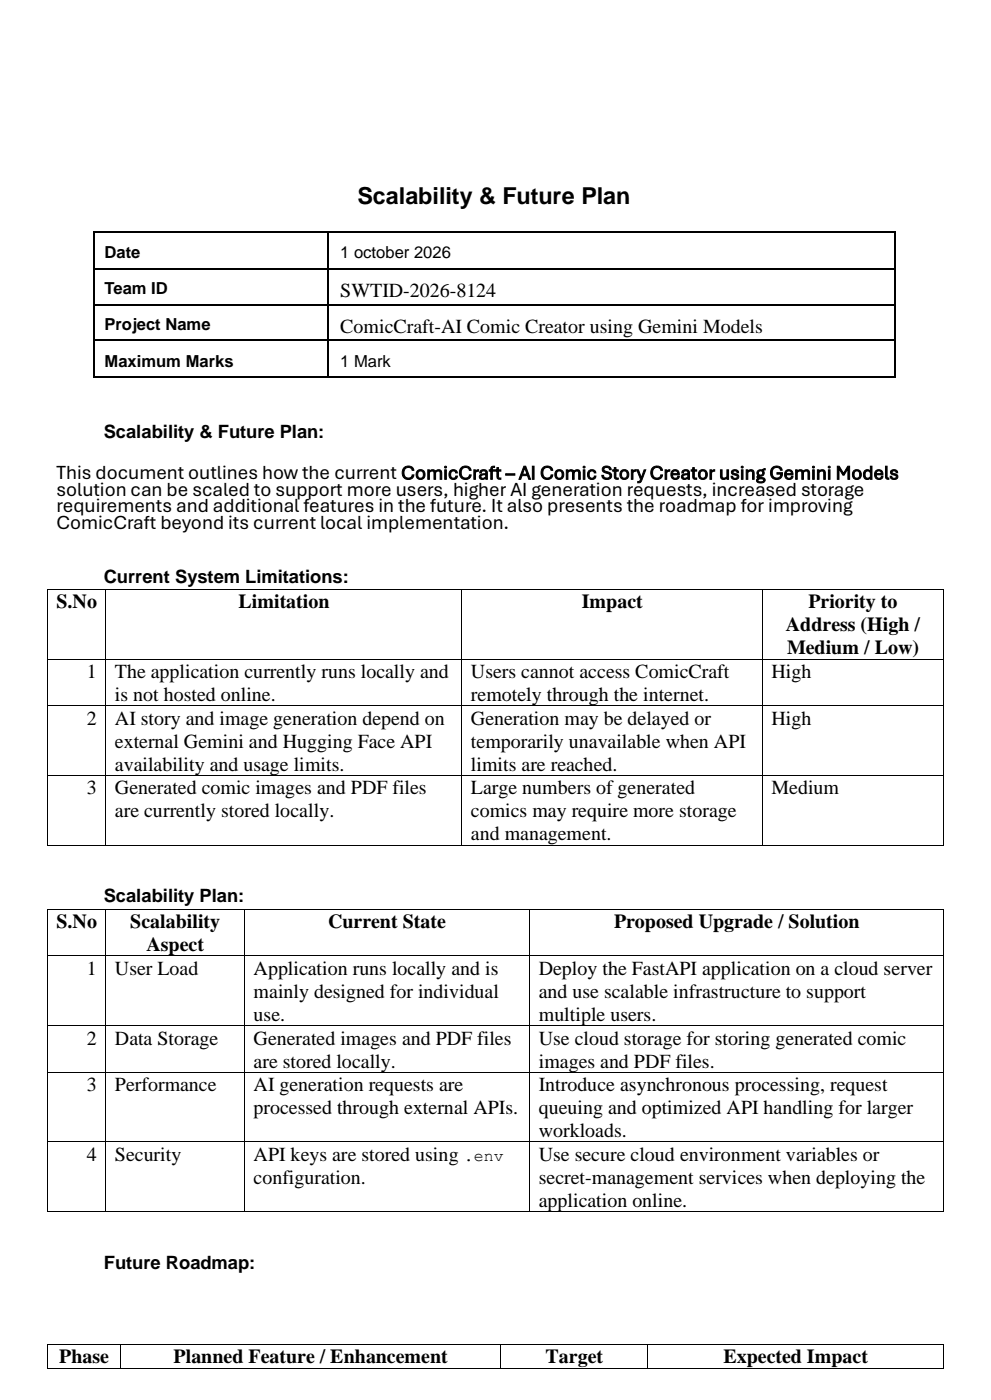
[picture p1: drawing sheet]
<svg xmlns="http://www.w3.org/2000/svg" width="210mm" height="297mm" viewBox="0 0 210 297" stroke-linecap="round" stroke-linejoin="round" font-family="sans-serif">
<defs><g id="words">
<text font-size="5" x="75.8" y="43.4">Scalability &amp; Future Plan</text>
<g font-size="4.2">
<text x="72.2" y="63">SWTID-2026-8124</text>
<text x="72.2" y="70.7">ComicCraft-AI Comic Creator using Gemini Models</text>
<text x="12" y="101.7">This document outlines how the current ComicCraft – AI Comic Story Creator using Gemini Models</text>
<text x="12" y="105.2">solution can be scaled to support more users, higher AI generation requests, increased storage</text>
<text x="12" y="108.7">requirements and additional features in the future. It also presents the roadmap for improving</text>
<text x="12" y="112.3">ComicCraft beyond its current local implementation.</text>
<text x="12" y="129.1">S.No</text>
<text x="50.6" y="129.1">Limitation</text>
<text x="123.4" y="129.1">Impact</text>
<text x="171.5" y="129.1">Priority to</text>
<text x="166.7" y="134">Address (High /</text>
<text x="18.5" y="143.9">1</text>
<text x="24.4" y="143.9">The application currently runs locally and</text>
<text x="99.9" y="143.9">Users cannot access ComicCraft</text>
<text x="163.7" y="143.9">High</text>
<text x="167" y="138.8">Medium / Low)</text>
<text x="24.4" y="148.7">is not hosted online.</text>
<text x="99.9" y="148.7">remotely through the internet.</text>
<text x="18.5" y="153.8">2</text>
<text x="24.4" y="153.8">AI story and image generation depend on</text>
<text x="99.9" y="153.8">Generation may be delayed or</text>
<text x="163.7" y="153.8">High</text>
<text x="24.4" y="158.6">external Gemini and Hugging Face API</text>
<text x="99.9" y="158.6">temporarily unavailable when API</text>
<text x="24.4" y="163.5">availability and usage limits.</text>
<text x="99.9" y="163.5">limits are reached.</text>
<text x="18.5" y="168.6">3</text>
<text x="24.4" y="168.6">Generated comic images and PDF files</text>
<text x="24.4" y="173.4">are currently stored locally.</text>
<text x="99.9" y="168.6">Large numbers of generated</text>
<text x="99.9" y="173.4">comics may require more storage</text>
<text x="163.7" y="168.6">Medium</text>
<text x="99.9" y="178.3">and management.</text>
<text x="12" y="196.9">S.No</text>
<text x="27.7" y="196.9">Scalability</text>
<text x="69.6" y="196.9">Current State</text>
<text x="130.3" y="196.9">Proposed Upgrade / Solution</text>
<text x="31.1" y="201.8">Aspect</text>
<text x="18.5" y="206.8">1</text>
<text x="24.4" y="206.8">User Load</text>
<text x="53.8" y="206.8">Application runs locally and is</text>
<text x="114.3" y="206.8">Deploy the FastAPI application on a cloud server</text>
<text x="53.8" y="211.7">mainly designed for individual</text>
<text x="114.3" y="211.7">and use scalable infrastructure to support</text>
<text x="18.5" y="221.7">2</text>
<text x="24.4" y="221.7">Data Storage</text>
<text x="53.8" y="216.6">use.</text>
<text x="53.8" y="221.7">Generated images and PDF files</text>
<text x="114.3" y="216.6">multiple users.</text>
<text x="114.3" y="221.7">Use cloud storage for storing generated comic</text>
<text x="53.8" y="226.5">are stored locally.</text>
<text x="114.3" y="226.5">images and PDF files.</text>
<text x="18.5" y="231.6">3</text>
<text x="24.4" y="231.6">Performance</text>
<text x="53.8" y="231.6">AI generation requests are</text>
<text x="114.3" y="231.6">Introduce asynchronous processing, request</text>
<text x="53.8" y="236.4">processed through external APIs.</text>
<text x="114.3" y="236.4">queuing and optimized API handling for larger</text>
<text x="114.3" y="241.3">workloads.</text>
<text x="18.5" y="246.3">4</text>
<text x="24.4" y="246.3">Security</text>
<text x="53.8" y="246.3">API keys are stored using</text>
<text x="53.8" y="251.3">configuration.</text>
<text x="114.3" y="246.3">Use secure cloud environment variables or</text>
<text x="114.3" y="251.2">secret-management services when deploying the</text>
<text x="114.3" y="256.1">application online.</text>
<text x="12.6" y="289.3">Phase</text>
<text x="36.8" y="289.3">Planned Feature / Enhancement</text>
<text x="115.8" y="289.3">Target</text>
<text x="153.5" y="289.3">Expected Impact</text>
</g>
<g font-size="3.9">
<text x="22" y="93">Scalability &amp; Future Plan:</text>
<text x="22" y="123.7">Current System Limitations:</text>
<text x="22" y="191.4">Scalability Plan:</text>
<text x="22" y="269.3">Future Roadmap:</text>
</g>
<g font-size="3.5">
<text x="22.2" y="54.7">Date</text>
<text x="72.2" y="54.7">1 october 2026</text>
<text x="22.2" y="62.4">Team ID</text>
<text x="22.2" y="70.1">Project Name</text>
<text x="22.2" y="77.8">Maximum Marks</text>
<text x="72.2" y="77.8">1 Mark</text>
<text x="98.4" y="246.3">.env</text>
</g>
</g></defs>
<g fill="#000">
<path d="M19.8 49.2h.3v.3h-.3z" fill-rule="evenodd"/>
<path d="M19.8 49.2h.3v.3h-.3z" fill-rule="evenodd"/>
<path d="M19.8 56.9h.3v.3h-.3z" fill-rule="evenodd"/>
<path d="M69.5 49.2h.4v.3h-.4z" fill-rule="evenodd"/>
<path d="M69.5 56.9h.4v.3h-.4z" fill-rule="evenodd"/>
<path d="M189.8 49.2h.4v.3h-.4z" fill-rule="evenodd"/>
<path d="M189.8 49.2h.4v.3h-.4z" fill-rule="evenodd"/>
<path d="M189.8 56.9h.4v.3h-.4z" fill-rule="evenodd"/>
<path d="M19.8 64.7h.3v.3h-.3z" fill-rule="evenodd"/>
<path d="M19.8 72.1h.3v.3h-.3z" fill-rule="evenodd"/>
<path d="M69.5 64.7h.4v.3h-.4z" fill-rule="evenodd"/>
<path d="M69.5 72.1h.4v.3h-.4z" fill-rule="evenodd"/>
<path d="M189.8 64.7h.4v.3h-.4z" fill-rule="evenodd"/>
<path d="M189.8 72.1h.4v.3h-.4z" fill-rule="evenodd"/>
<path d="M19.8 79.8h.3v.4h-.3z" fill-rule="evenodd"/>
<path d="M19.8 79.8h.3v.4h-.3z" fill-rule="evenodd"/>
<path d="M69.5 79.8h.4v.4h-.4z" fill-rule="evenodd"/>
<path d="M189.8 79.8h.4v.4h-.4z" fill-rule="evenodd"/>
<path d="M189.8 79.8h.4v.4h-.4z" fill-rule="evenodd"/>
<path d="M10 125h.2v.2h-.2z" fill-rule="evenodd"/>
<path d="M10 125h.2v.2h-.2z" fill-rule="evenodd"/>
<path d="M10 139.8h.2v.1h-.2z" fill-rule="evenodd"/>
<path d="M22.4 125h.2v.2h-.2z" fill-rule="evenodd"/>
<path d="M22.4 139.8h.2v.1h-.2z" fill-rule="evenodd"/>
<path d="M97.9 125h.2v.2h-.2z" fill-rule="evenodd"/>
<path d="M97.9 139.8h.2v.1h-.2z" fill-rule="evenodd"/>
<path d="M161.7 125h.2v.2h-.2z" fill-rule="evenodd"/>
<path d="M161.7 139.8h.2v.1h-.2z" fill-rule="evenodd"/>
<path d="M200.1 125h.2v.2h-.2z" fill-rule="evenodd"/>
<path d="M200.1 125h.2v.2h-.2z" fill-rule="evenodd"/>
<path d="M200.1 139.8h.2v.1h-.2z" fill-rule="evenodd"/>
<path d="M10 149.7h.2v.1h-.2z" fill-rule="evenodd"/>
<path d="M22.4 149.7h.2v.1h-.2z" fill-rule="evenodd"/>
<path d="M97.9 149.7h.2v.1h-.2z" fill-rule="evenodd"/>
<path d="M161.7 149.7h.2v.1h-.2z" fill-rule="evenodd"/>
<path d="M200.1 149.7h.2v.1h-.2z" fill-rule="evenodd"/>
<path d="M10 164.4h.2v.2h-.2z" fill-rule="evenodd"/>
<path d="M10 179.2h.2v.2h-.2z" fill-rule="evenodd"/>
<path d="M10 179.2h.2v.2h-.2z" fill-rule="evenodd"/>
<path d="M22.4 164.4h.2v.2h-.2z" fill-rule="evenodd"/>
<path d="M22.4 179.2h.2v.2h-.2z" fill-rule="evenodd"/>
<path d="M97.9 164.4h.2v.2h-.2z" fill-rule="evenodd"/>
<path d="M97.9 179.2h.2v.2h-.2z" fill-rule="evenodd"/>
<path d="M161.7 164.4h.2v.2h-.2z" fill-rule="evenodd"/>
<path d="M161.7 179.2h.2v.2h-.2z" fill-rule="evenodd"/>
<path d="M200.1 164.4h.2v.2h-.2z" fill-rule="evenodd"/>
<path d="M200.1 179.2h.2v.2h-.2z" fill-rule="evenodd"/>
<path d="M200.1 179.2h.2v.2h-.2z" fill-rule="evenodd"/>
<path d="M10 192.8h.2v.2h-.2z" fill-rule="evenodd"/>
<path d="M10 192.8h.2v.2h-.2z" fill-rule="evenodd"/>
<path d="M22.4 192.8h.2v.2h-.2z" fill-rule="evenodd"/>
<path d="M51.8 192.8h.2v.2h-.2z" fill-rule="evenodd"/>
<path d="M112.3 192.8h.2v.2h-.2z" fill-rule="evenodd"/>
<path d="M200.1 192.8h.2v.2h-.2z" fill-rule="evenodd"/>
<path d="M200.1 192.8h.2v.2h-.2z" fill-rule="evenodd"/>
<path d="M10 202.7h.2v.2h-.2z" fill-rule="evenodd"/>
<path d="M10 217.5h.2v.2h-.2z" fill-rule="evenodd"/>
<path d="M22.4 202.7h.2v.2h-.2z" fill-rule="evenodd"/>
<path d="M22.4 217.5h.2v.2h-.2z" fill-rule="evenodd"/>
<path d="M51.8 202.7h.2v.2h-.2z" fill-rule="evenodd"/>
<path d="M51.8 217.5h.2v.2h-.2z" fill-rule="evenodd"/>
<path d="M112.3 202.7h.2v.2h-.2z" fill-rule="evenodd"/>
<path d="M112.3 217.5h.2v.2h-.2z" fill-rule="evenodd"/>
<path d="M200.1 202.7h.2v.2h-.2z" fill-rule="evenodd"/>
<path d="M200.1 217.5h.2v.2h-.2z" fill-rule="evenodd"/>
<path d="M10 227.4h.2v.2h-.2z" fill-rule="evenodd"/>
<path d="M22.4 227.4h.2v.2h-.2z" fill-rule="evenodd"/>
<path d="M51.8 227.4h.2v.2h-.2z" fill-rule="evenodd"/>
<path d="M112.3 227.4h.2v.2h-.2z" fill-rule="evenodd"/>
<path d="M200.1 227.4h.2v.2h-.2z" fill-rule="evenodd"/>
<path d="M10 242.2h.2v.2h-.2z" fill-rule="evenodd"/>
<path d="M10 257h.2v.2h-.2z" fill-rule="evenodd"/>
<path d="M10 257h.2v.2h-.2z" fill-rule="evenodd"/>
<path d="M22.4 242.2h.2v.2h-.2z" fill-rule="evenodd"/>
<path d="M22.4 257h.2v.2h-.2z" fill-rule="evenodd"/>
<path d="M51.8 242.2h.2v.2h-.2z" fill-rule="evenodd"/>
<path d="M51.8 257h.2v.2h-.2z" fill-rule="evenodd"/>
<path d="M112.3 242.2h.2v.2h-.2z" fill-rule="evenodd"/>
<path d="M112.3 257h.2v.2h-.2z" fill-rule="evenodd"/>
<path d="M200.1 242.2h.2v.2h-.2z" fill-rule="evenodd"/>
<path d="M200.1 257h.2v.2h-.2z" fill-rule="evenodd"/>
<path d="M200.1 257h.2v.2h-.2z" fill-rule="evenodd"/>
<path d="M10 285.2h.2v.1h-.2z" fill-rule="evenodd"/>
<path d="M10 285.2h.2v.1h-.2z" fill-rule="evenodd"/>
<path d="M10 290.2h.2v.2h-.2z" fill-rule="evenodd"/>
<path d="M10 290.2h.2v.2h-.2z" fill-rule="evenodd"/>
<path d="M25.6 285.2h.1v.1h-.1z" fill-rule="evenodd"/>
<path d="M25.6 290.2h.1v.2h-.1z" fill-rule="evenodd"/>
<path d="M106.2 285.2h.1v.1h-.1z" fill-rule="evenodd"/>
<path d="M106.2 290.2h.1v.2h-.1z" fill-rule="evenodd"/>
<path d="M137.4 285.2h.2v.1h-.2z" fill-rule="evenodd"/>
<path d="M137.4 290.2h.2v.2h-.2z" fill-rule="evenodd"/>
<path d="M200.1 285.2h.2v.1h-.2z" fill-rule="evenodd"/>
<path d="M200.1 285.2h.2v.1h-.2z" fill-rule="evenodd"/>
<path d="M200.1 290.2h.2v.2h-.2z" fill-rule="evenodd"/>
<path d="M200.1 290.2h.2v.2h-.2z" fill-rule="evenodd"/>
</g>
<g fill="none" stroke="#000" stroke-width=".34">
<path d="M19.9 49.5v7.4M19.9 57.2v7.5M20.1 49.3h49.4M20.1 57.1h49.4M69.7 49.5v7.4M69.7 57.2v7.5M69.9 49.3h119.9M69.9 57.1h119.9M190 49.5v7.4M190 57.2v7.5M19.9 65v7.1M19.9 72.4v7.4"/>
<path d="M20.1 64.8h49.4M20.1 72.2h49.4M69.7 65v7.1M69.7 72.4v7.4M69.9 64.8h119.9M69.9 72.2h119.9M190 65v7.1M190 72.4v7.4M20.1 80h49.4M69.9 80h119.9"/>
</g>
<g fill="none" stroke="#000" stroke-width=".21">
<path d="M10.1 125.2v14.6M10.1 139.9v9.8M10.2 125.1h12.2M10.2 139.8h12.2M22.5 125.2v14.6M22.5 139.9v9.8M22.6 125.1h75.3M22.6 139.8h75.3M98 125.2v14.6M98 139.9v9.8M98.1 125.1h63.6M98.1 139.8h63.6"/>
<path d="M161.8 125.2v14.6M161.8 139.9v9.8M161.9 125.1h38.2M161.9 139.8h38.2M200.2 125.2v14.6M200.2 139.9v9.8M10.1 149.8v14.6M10.2 149.8h12.2M22.5 149.8v14.6M22.6 149.8h75.3M98 149.8v14.6M98.1 149.8h63.6"/>
<path d="M161.8 149.8v14.6M161.9 149.8h38.2M200.2 149.8v14.6M10.1 164.6v14.6M10.2 164.5h12.2M10.2 179.3h12.2M22.5 164.6v14.6M22.6 164.5h75.3M22.6 179.3h75.3M98 164.6v14.6M98.1 164.5h63.6M98.1 179.3h63.6"/>
<path d="M161.8 164.6v14.6M161.9 164.5h38.2M161.9 179.3h38.2M200.2 164.6v14.6M10.1 193v9.7M10.2 192.9h12.2M22.5 193v9.7M22.6 192.9h29.2M51.9 193v9.7M52 192.9h60.3M112.4 193v9.7M112.5 192.9h87.6"/>
<path d="M200.2 193v9.7M10.1 202.9v14.6M10.1 217.7v9.7M10.2 202.8h12.2M10.2 217.6h12.2M22.5 202.9v14.6M22.5 217.7v9.7M22.6 202.8h29.2M22.6 217.6h29.2M51.9 202.9v14.6M51.9 217.7v9.7M52 202.8h60.3"/>
<path d="M52 217.6h60.3M112.4 202.9v14.6M112.4 217.7v9.7M112.5 202.8h87.6M112.5 217.6h87.6M200.2 202.9v14.6M200.2 217.7v9.7M10.1 227.6v14.6M10.2 227.5h12.2M22.5 227.6v14.6M22.6 227.5h29.2M51.9 227.6v14.6"/>
<path d="M52 227.5h60.3M112.4 227.6v14.6M112.5 227.5h87.6M200.2 227.6v14.6M10.1 242.4v14.6M10.2 242.3h12.2M10.2 257.1h12.2M22.5 242.4v14.6M22.6 242.3h29.2M22.6 257.1h29.2M51.9 242.4v14.6M52 242.3h60.3"/>
<path d="M52 257.1h60.3M112.4 242.4v14.6M112.5 242.3h87.6M112.5 257.1h87.6M200.2 242.4v14.6M10.1 285.3v4.9M10.2 285.2h15.4M10.2 290.3h15.4M25.7 285.3v4.9M25.7 285.2h80.5M25.7 290.3h80.5M106.2 285.3v4.9"/>
<path d="M106.3 285.2h31.1M106.3 290.3h31.1M137.5 285.3v4.9M137.6 285.2h62.5M137.6 290.3h62.5M200.2 285.3v4.9"/>
</g>
<use href="#words"/>
</svg>
